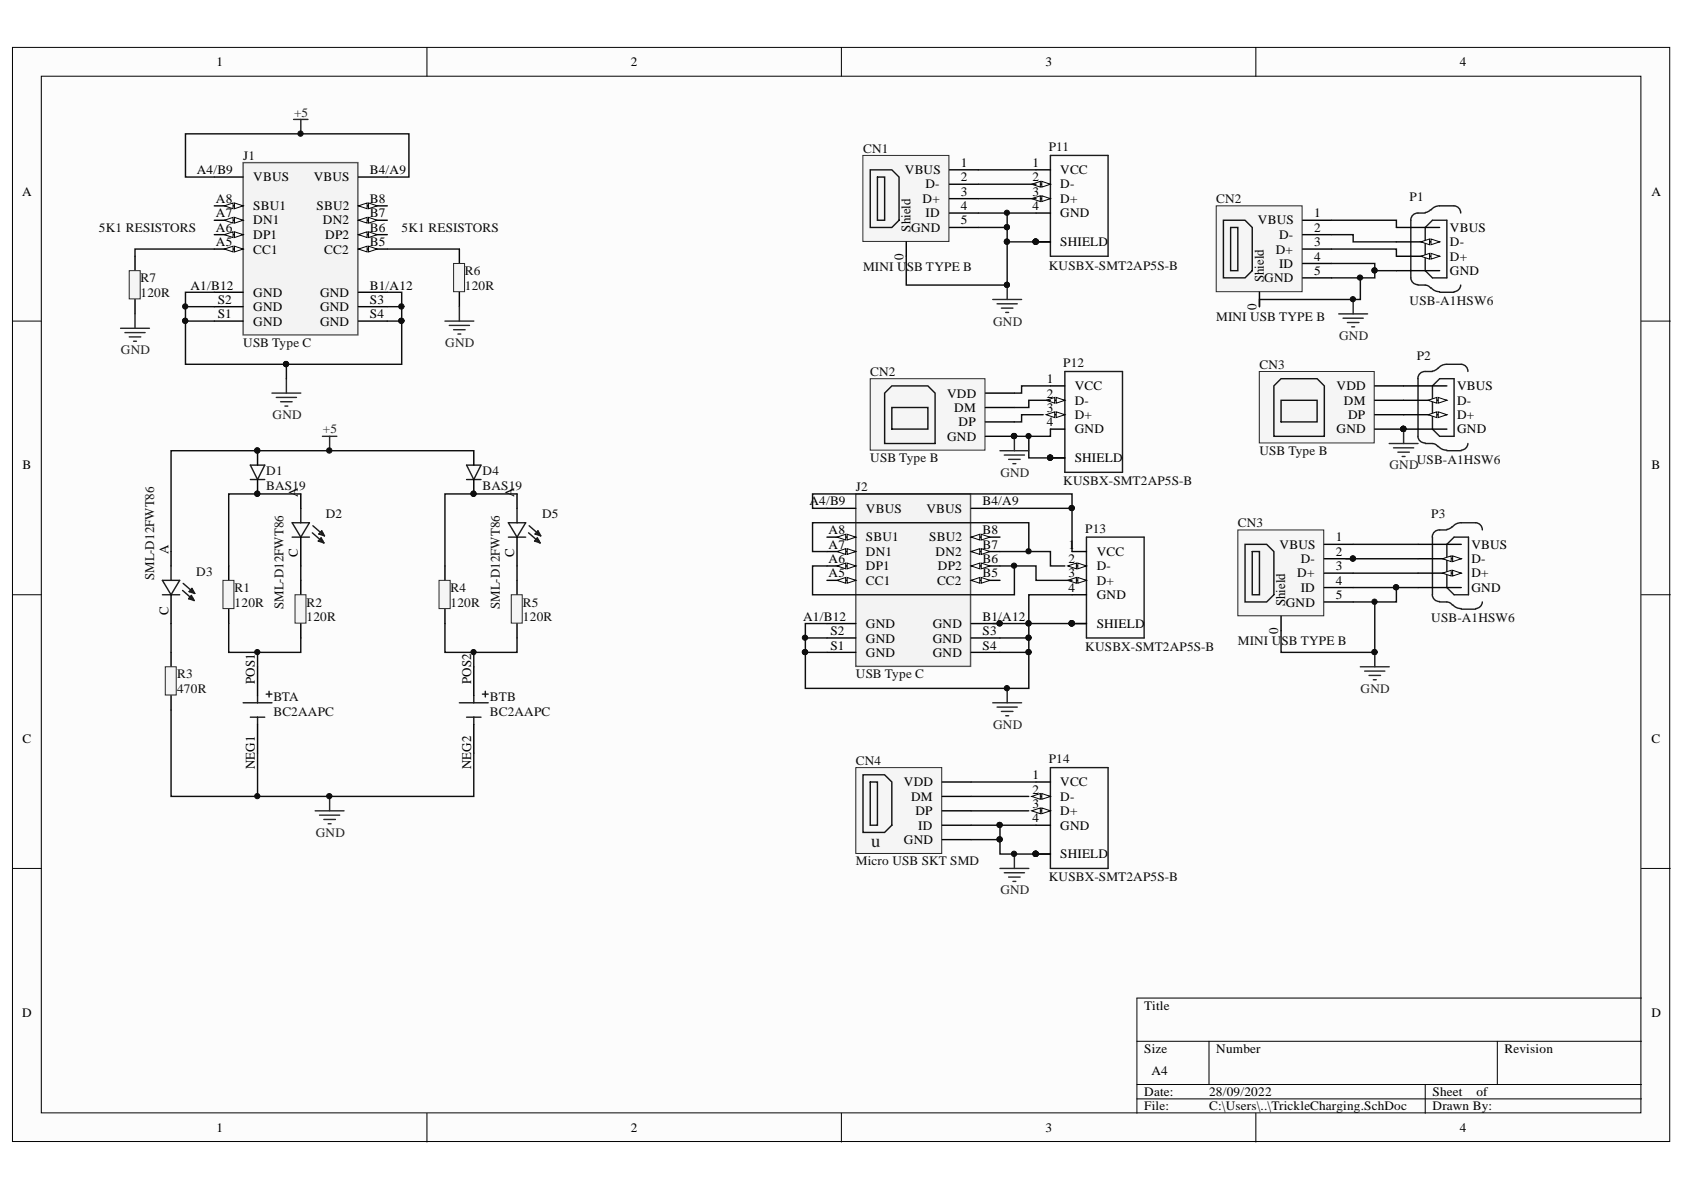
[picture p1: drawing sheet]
<svg xmlns="http://www.w3.org/2000/svg" width="297mm" height="210mm" viewBox="0 0 297 210" stroke-linecap="round" stroke-linejoin="round" font-family="sans-serif">
<defs><g id="words">
<text font-size="3.2" fill="#1c1c1c" x="153.7" y="149.4">u</text>
<g font-size="2.3">
<text x="38.2" y="11.7">1</text>
<text x="111.3" y="11.7">2</text>
<text x="184.4" y="11.7">3</text>
<text x="257.5" y="11.7">4</text>
<text x="169.5" y="29.4">1</text>
<text x="182.1" y="29.4">1</text>
<text x="3.9" y="34.5">A</text>
<text x="34.7" y="30.7">A4/B9</text>
<text x="38.1" y="35.8">A8</text>
<text x="44.7" y="32">VBUS</text>
<text x="55.3" y="32">VBUS</text>
<text x="65.2" y="30.7">B4/A9</text>
<text x="65.2" y="35.8">B8</text>
<text x="159.6" y="30.7">VBUS</text>
<text x="162.7" y="35.8">D+</text>
<text x="163.2" y="33.2">D-</text>
<text x="169.5" y="32">2</text>
<text x="169.5" y="34.5">3</text>
<text x="182.1" y="32">2</text>
<text x="182.1" y="34.5">3</text>
<text x="187" y="30.7">VCC</text>
<text x="187" y="33.2">D-</text>
<text x="187" y="35.8">D+</text>
<text x="291.3" y="34.5">A</text>
<text x="38.1" y="40.9">A6</text>
<text x="38.1" y="38.3">A7</text>
<text x="44.7" y="39.6">DN1</text>
<text x="44.7" y="37.1">SBU1</text>
<text x="55.9" y="37.1">SBU2</text>
<text x="57" y="39.6">DN2</text>
<text x="65.2" y="40.9">B6</text>
<text x="65.2" y="38.3">B7</text>
<text x="160.6" y="40.9" transform="rotate(-90 160.6 40.9)">Shield</text>
<text x="160.7" y="40.9">GND</text>
<text x="163.2" y="38.3">ID</text>
<text x="169.5" y="39.6">5</text>
<text x="169.5" y="37.1">4</text>
<text x="182.1" y="37.1">4</text>
<text x="187" y="38.3">GND</text>
<text x="221.9" y="39.6">VBUS</text>
<text x="231.8" y="38.3">1</text>
<text x="231.8" y="40.9">2</text>
<text x="255.7" y="40.9">VBUS</text>
<text x="38.1" y="43.5">A5</text>
<text x="44.7" y="44.7">CC1</text>
<text x="44.7" y="42.1">DP1</text>
<text x="57.2" y="44.7">CC2</text>
<text x="57.4" y="42.1">DP2</text>
<text x="65.2" y="43.5">B5</text>
<text x="159.4" y="45.8" transform="rotate(-90 159.4 45.8)">0</text>
<text x="187" y="43.5">SHIELD</text>
<text x="225" y="44.7">D+</text>
<text x="225.6" y="42.1">D-</text>
<text x="225.6" y="47.3">ID</text>
<text x="231.8" y="43.5">3</text>
<text x="231.8" y="46">4</text>
<text x="255.7" y="43.5">D-</text>
<text x="255.7" y="46">D+</text>
<text x="33.6" y="51.1">A1/B12</text>
<text x="38.4" y="53.6">S2</text>
<text x="44.7" y="52.4">GND</text>
<text x="56.4" y="52.4">GND</text>
<text x="65.2" y="51.1">B1/A12</text>
<text x="65.2" y="53.6">S3</text>
<text x="222.9" y="49.7" transform="rotate(-90 222.9 49.7)">Shield</text>
<text x="223" y="49.8">GND</text>
<text x="231.8" y="48.6">5</text>
<text x="255.7" y="48.6">GND</text>
<text x="38.4" y="56.2">S1</text>
<text x="44.7" y="57.4">GND</text>
<text x="44.7" y="54.9">GND</text>
<text x="56.4" y="54.9">GND</text>
<text x="56.4" y="57.4">GND</text>
<text x="65.2" y="56.2">S4</text>
<text x="221.6" y="54.7" transform="rotate(-90 221.6 54.7)">0</text>
<text x="167.1" y="70.1">VDD</text>
<text x="184.7" y="67.6">1</text>
<text x="184.7" y="70.1">2</text>
<text x="189.6" y="68.8">VCC</text>
<text x="189.6" y="71.4">D-</text>
<text x="235.8" y="68.8">VDD</text>
<text x="237" y="71.4">DM</text>
<text x="257" y="68.8">VBUS</text>
<text x="257" y="71.4">D-</text>
<text x="167.1" y="77.7">GND</text>
<text x="168.3" y="72.7">DM</text>
<text x="169.1" y="75.2">DP</text>
<text x="184.7" y="72.7">3</text>
<text x="184.7" y="75.2">4</text>
<text x="189.6" y="73.9">D+</text>
<text x="189.6" y="76.5">GND</text>
<text x="235.8" y="76.5">GND</text>
<text x="237.8" y="73.9">DP</text>
<text x="257" y="73.9">D+</text>
<text x="257" y="76.5">GND</text>
<text x="4" y="82.8">B</text>
<text x="189.6" y="81.5">SHIELD</text>
<text x="291.3" y="82.8">B</text>
<text x="52.6" y="87.6" transform="rotate(-90 52.6 87.6)">A</text>
<text x="90.7" y="87.6" transform="rotate(-90 90.7 87.6)">A</text>
<text x="142.8" y="89.1">A4/B9</text>
<text x="173.3" y="89.1">B4/A9</text>
<text x="146.2" y="94.2">A8</text>
<text x="152.8" y="95.5">SBU1</text>
<text x="152.8" y="90.4">VBUS</text>
<text x="163.4" y="90.4">VBUS</text>
<text x="163.9" y="95.5">SBU2</text>
<text x="173.3" y="94.2">B8</text>
<text x="235.6" y="95.5">1</text>
<text x="29.7" y="97.8" transform="rotate(-90 29.7 97.8)">A</text>
<text x="52.6" y="98.3" transform="rotate(-90 52.6 98.3)">C</text>
<text x="90.7" y="98.3" transform="rotate(-90 90.7 98.3)">C</text>
<text x="146.2" y="101.8">A5</text>
<text x="146.2" y="99.3">A6</text>
<text x="146.2" y="96.8">A7</text>
<text x="152.8" y="100.6">DP1</text>
<text x="152.8" y="98">DN1</text>
<text x="165" y="98">DN2</text>
<text x="165.4" y="100.6">DP2</text>
<text x="173.3" y="101.8">B5</text>
<text x="173.3" y="99.3">B6</text>
<text x="173.3" y="96.8">B7</text>
<text x="188.5" y="96.8">1</text>
<text x="188.5" y="99.3">2</text>
<text x="188.5" y="101.8">3</text>
<text x="193.5" y="98">VCC</text>
<text x="193.5" y="100.6">D-</text>
<text x="225.7" y="96.8">VBUS</text>
<text x="228.8" y="101.8">D+</text>
<text x="229.4" y="99.3">D-</text>
<text x="235.6" y="98">2</text>
<text x="235.6" y="100.6">3</text>
<text x="259.6" y="96.8">VBUS</text>
<text x="259.6" y="99.3">D-</text>
<text x="259.6" y="101.8">D+</text>
<text x="152.8" y="103.1">CC1</text>
<text x="165.3" y="103.1">CC2</text>
<text x="188.5" y="104.5">4</text>
<text x="193.5" y="103.1">D+</text>
<text x="193.5" y="105.7">GND</text>
<text x="226.7" y="106.9" transform="rotate(-90 226.7 106.9)">Shield</text>
<text x="226.8" y="107">GND</text>
<text x="229.4" y="104.5">ID</text>
<text x="235.6" y="105.7">5</text>
<text x="235.6" y="103.1">4</text>
<text x="259.6" y="104.5">GND</text>
<text x="29.7" y="108.5" transform="rotate(-90 29.7 108.5)">C</text>
<text x="141.7" y="109.5">A1/B12</text>
<text x="146.5" y="112.1">S2</text>
<text x="152.8" y="110.8">GND</text>
<text x="152.8" y="113.3">GND</text>
<text x="164.5" y="110.8">GND</text>
<text x="164.5" y="113.3">GND</text>
<text x="173.3" y="109.5">B1/A12</text>
<text x="173.3" y="112.1">S3</text>
<text x="193.5" y="110.8">SHIELD</text>
<text x="225.4" y="111.9" transform="rotate(-90 225.4 111.9)">0</text>
<text x="146.5" y="114.6">S1</text>
<text x="152.8" y="115.9">GND</text>
<text x="164.5" y="115.9">GND</text>
<text x="173.3" y="114.6">S4</text>
<text x="44.9" y="120.7" transform="rotate(-90 44.9 120.7)">POS1</text>
<text x="83.1" y="120.7" transform="rotate(-90 83.1 120.7)">POS2</text>
<text x="4" y="131.1">C</text>
<text x="291.3" y="131.1">C</text>
<text x="44.9" y="135.7" transform="rotate(-90 44.9 135.7)">NEG1</text>
<text x="83.1" y="135.7" transform="rotate(-90 83.1 135.7)">NEG2</text>
<text x="182.1" y="137.4">1</text>
<text x="159.4" y="138.7">VDD</text>
<text x="160.7" y="141.2">DM</text>
<text x="161.5" y="143.8">DP</text>
<text x="182.1" y="140">2</text>
<text x="182.1" y="142.5">3</text>
<text x="187" y="138.7">VCC</text>
<text x="187" y="141.2">D-</text>
<text x="187" y="143.8">D+</text>
<text x="159.4" y="148.9">GND</text>
<text x="162" y="146.3">ID</text>
<text x="182.1" y="145">4</text>
<text x="187" y="146.3">GND</text>
<text x="187" y="151.4">SHIELD</text>
<text x="3.9" y="179.4">D</text>
<text x="201.8" y="178.1">Title</text>
<text x="291.3" y="179.4">D</text>
<text x="201.8" y="185.7">Size</text>
<text x="214.5" y="185.7">Number</text>
<text x="265.4" y="185.7">Revision</text>
<text x="203.1" y="189.5">A4</text>
<text x="201.8" y="193.3">Date:</text>
<text x="201.8" y="195.9">File:</text>
<text x="213.3" y="193.3">28/09/2022</text>
<text x="213.3" y="195.9">C:\Users\..\TrickleCharging.SchDoc</text>
<text x="252.7" y="193.3">Sheet</text>
<text x="252.7" y="195.9">Drawn By:</text>
<text x="260.4" y="193.3">of</text>
<text x="38.2" y="199.7">1</text>
<text x="111.3" y="199.7">2</text>
<text x="184.4" y="199.7">3</text>
<text x="257.5" y="199.7">4</text>
</g>
<g font-size="2.3" fill="#262626">
<text x="51.9" y="20.6">+5</text>
<text x="175.2" y="57.4">GND</text>
<text x="236.2" y="60">GND</text>
<text x="21.3" y="62.5">GND</text>
<text x="78.5" y="61.2">GND</text>
<text x="48.1" y="73.9">GND</text>
<text x="57" y="76.5">+5</text>
<text x="245.1" y="82.8">GND</text>
<text x="176.4" y="84.1">GND</text>
<text x="240" y="122.2">GND</text>
<text x="175.2" y="128.6">GND</text>
<text x="55.7" y="147.6">GND</text>
<text x="176.4" y="157.7">GND</text>
</g>
<g font-size="2.3" fill="#0e0e0e">
<text x="42.9" y="28.2">J1</text>
<text x="152.2" y="26.9">CN1</text>
<text x="185" y="26.6">P11</text>
<text x="214.5" y="35.8">CN2</text>
<text x="248.6" y="35.5">P1</text>
<text x="17.4" y="40.9">5K1 RESISTORS</text>
<text x="70.8" y="40.9">5K1 RESISTORS</text>
<text x="152.2" y="47.8">MINI U</text>
<text x="160" y="47.8">SB TYPE B</text>
<text x="185" y="47.5">KUSBX-SMT2AP5S-B</text>
<text x="24.8" y="49.8">R7</text>
<text x="24.8" y="52.4">120R</text>
<text x="82" y="48.6">R6</text>
<text x="82" y="51.1">120R</text>
<text x="248.6" y="53.9">USB-A1HSW6</text>
<text x="214.5" y="56.7">MINI USB TYPE B</text>
<text x="42.9" y="61.2">USB Type C</text>
<text x="187.5" y="64.8">P12</text>
<text x="222.1" y="65">CN3</text>
<text x="249.9" y="63.5">P2</text>
<text x="153.5" y="66.3">CN2</text>
<text x="47" y="83.8">D1</text>
<text x="85.1" y="83.8">D4</text>
<text x="153.5" y="81.5">USB Type B</text>
<text x="222.1" y="80.3">USB Type B</text>
<text x="249.9" y="81.8">USB-A1HSW6</text>
<text x="47" y="86.4">BAS19</text>
<text x="85.1" y="86.4">BAS19</text>
<text x="151" y="86.6">J2</text>
<text x="187.5" y="85.6">KUSBX-SMT2AP5S-B</text>
<text x="57.5" y="91.4">D2</text>
<text x="95.6" y="91.4">D5</text>
<text x="191.4" y="94">P13</text>
<text x="218.3" y="93">CN3</text>
<text x="252.4" y="91.4">P3</text>
<text x="34.6" y="101.6">D3</text>
<text x="27.2" y="102.3" transform="rotate(-90 27.2 102.3)">SML-D12FWT86</text>
<text x="41.4" y="104.5">R1</text>
<text x="41.4" y="107">120R</text>
<text x="50" y="107.4" transform="rotate(-90 50 107.4)">SML-D12FWT86</text>
<text x="54.1" y="107">R2</text>
<text x="79.5" y="104.5">R4</text>
<text x="79.5" y="107">120R</text>
<text x="88.2" y="107.4" transform="rotate(-90 88.2 107.4)">SML-D12FWT86</text>
<text x="92.2" y="107">R5</text>
<text x="54.1" y="109.5">120R</text>
<text x="92.2" y="109.5">120R</text>
<text x="218.3" y="113.8">MINI U</text>
<text x="226.1" y="113.8">SB TYPE B</text>
<text x="252.4" y="109.8">USB-A1HSW6</text>
<text x="31.2" y="119.7">R3</text>
<text x="151" y="119.7">USB Type C</text>
<text x="191.4" y="114.9">KUSBX-SMT2AP5S-B</text>
<text x="31.2" y="122.2">470R</text>
<text x="48.2" y="123.7">BTA</text>
<text x="86.4" y="123.7">BTB</text>
<text x="48.2" y="126.3">BC2AAPC</text>
<text x="86.4" y="126.3">BC2AAPC</text>
<text x="151" y="134.9">CN4</text>
<text x="185" y="134.6">P14</text>
<text x="151" y="152.7">Micro USB SKT SMD</text>
<text x="185" y="155.4">KUSBX-SMT2AP5S-B</text>
</g>
</g></defs>
<g fill="#fcfcfc" stroke="#000" stroke-width=".18">
<path d="M2.2 8.4h292.3v193h-292.3z"/>
<path d="M7.3 13.4h282.1v182.9h-282.1z"/>
</g>
<g fill="none" stroke="#000" stroke-width=".18">
<path d="M75.3 8.4v5M148.4 8.4v5M221.5 8.4v5M2.2 56.6h5.1M289.5 56.6h5.1M2.2 104.9h5.1M289.5 104.9h5.1M2.2 153.2h5.1M289.5 153.2h5.1M289.5 176h-89v20.4M75.3 196.4v5.1M148.4 196.4v5.1"/>
<path d="M200.5 183.7h89M200.5 191.3h89M200.5 193.8h89M213.3 183.7v7.6M221.5 196.4v5.1M251.4 191.3v5.1M264.1 183.7v7.6"/>
</g>
<g fill="none" stroke="#1c1c1c" stroke-width=".25">
<path d="M30.2 99.8v2.6M28.6 102.4h3.1l-1.5 2.5zM28.6 104.9h3.1M32.2 104.1l2 1.8M32.3 102.9l2 1.8M33.3 105.6l.5-.6 .4 .9M33.3 105.6l.9 .3M33.4 104.3l.5-.5 .4 .9M33.4 104.3l.9 .4M33.7 105.2l.1 .2M33.8 104l.1 .2M34 105.5v.1h-.7"/>
<path d="M34.1 104.2v.2l-.7-.1"/>
</g>
<path d="M30.2 97.3v2.5M30.2 104.9v5.1M30.2 115.1v2.5M30.2 122.7v2.5" fill="none" stroke="#000" stroke-width=".25"/>
<path d="M29.2 117.6h1.9v5h-1.9z" fill="#f5f5f5" stroke="#262626" stroke-width=".18"/>
<path d="M53.1 102.4v2.5M53.1 110v2.5" fill="none" stroke="#000" stroke-width=".25"/>
<path d="M52 104.9h2v5h-2z" fill="#f5f5f5" stroke="#262626" stroke-width=".18"/>
<g fill="none" stroke="#1c1c1c" stroke-width=".25">
<path d="M51.5 92.2h3.1l-1.5 2.5zM51.5 94.7h3.1M53.1 89.7v2.5M55.1 94l2 1.8M55.2 92.7l2 1.8M56.2 95.4l.4-.5 .5 .9M56.2 95.4l.9 .4M56.3 94.2l.4-.6 .5 .9M56.3 94.2l.9 .3M56.6 95.1l.1 .2M56.7 93.8l.1 .2M56.9 95.3v.2l-.7-.1"/>
<path d="M57 94.1v.1h-.7"/>
</g>
<path d="M40.3 99.8v2.6M53.1 87.1v2.6M53.1 94.7v5.1M40.3 107.4v2.6" fill="none" stroke="#000" stroke-width=".25"/>
<path d="M39.3 102.4h2v4.9h-2z" fill="#f5f5f5" stroke="#262626" stroke-width=".18"/>
<path d="M44.2 82h2.5l-1.3 2.6zM44.2 84.6h2.5M42.9 124h5.1M44.2 126.5h2.5M45.4 122.7v1.3M45.4 126.5v1.3M47 122.4h1M47.5 121.9v1" fill="none" stroke="#1c1c1c" stroke-width=".25"/>
<path d="M45.4 79.5v2.5M45.4 84.6v2.5M45.4 117.6v5.1M91.2 102.4v2.5M91.2 110v2.5M45.4 127.8v5.1" fill="none" stroke="#000" stroke-width=".25"/>
<g fill="#0e0e0e" stroke="#0e0e0e" stroke-width=".18">
<circle cx="45.4" cy="79.5" r=".46"/>
<circle cx="45.4" cy="87.1" r=".46"/>
<circle cx="58.1" cy="140.4" r=".46"/>
<circle cx="45.4" cy="115" r=".46"/>
</g>
<path d="M53.1 87.1h-12.8v12.7M53.1 99.8v2.6M30.2 110v5.1M40.3 110v5.1h12.8v-2.6M45.4 115.1v2.5" fill="none" stroke="#0e0e0e" stroke-width=".25"/>
<path d="M55.6 143h5.1M56.4 143.8h3.5M57.1 144.5h2.1M57.9 145.3h.5M58.1 140.5v2.5" fill="none" stroke="#262626" stroke-width=".25"/>
<path d="M90.2 104.9h1.9v5h-1.9z" fill="#f5f5f5" stroke="#262626" stroke-width=".18"/>
<g fill="none" stroke="#1c1c1c" stroke-width=".25">
<path d="M89.7 92.2h3l-1.5 2.5zM89.7 94.7h3M91.2 89.7v2.5M93.2 94l2.1 1.8M93.3 92.7l2.1 1.8M94.3 95.4l.5-.5 .5 .9M94.3 95.4l1 .4M94.4 94.2l.5-.6 .5 .9M94.4 94.2l1 .3M94.7 95.1l.2 .2M94.8 93.8l.2 .2M95 95.3v.2l-.7-.1"/>
<path d="M95.1 94.1v.1h-.7"/>
</g>
<path d="M78.5 99.8v2.6M91.2 87.1v2.6M91.2 94.7v5.1M78.5 107.4v2.6" fill="none" stroke="#000" stroke-width=".25"/>
<path d="M77.4 102.4h2v4.9h-2z" fill="#f5f5f5" stroke="#262626" stroke-width=".18"/>
<path d="M82.3 82h2.5l-1.2 2.6zM82.3 84.6h2.5M81 124h5.1M82.3 126.5h2.5M83.6 122.7v1.3M83.6 126.5v1.3M85.1 122.4h1M85.6 121.9v1" fill="none" stroke="#1c1c1c" stroke-width=".25"/>
<path d="M83.6 79.5v2.5M83.6 84.6v2.5M83.6 117.6v5.1M83.6 127.8v5.1" fill="none" stroke="#000" stroke-width=".25"/>
<g fill="#0e0e0e" stroke="#0e0e0e" stroke-width=".18">
<circle cx="83.5" cy="87.1" r=".46"/>
<circle cx="83.5" cy="115" r=".46"/>
<circle cx="58.1" cy="79.5" r=".47"/>
<circle cx="45.4" cy="140.4" r=".46"/>
</g>
<path d="M91.2 87.1h-12.7v12.7M91.2 99.8v2.6M78.5 110v5.1h12.7v-2.6M83.6 115.1v2.5M45.4 132.9v7.6" fill="none" stroke="#0e0e0e" stroke-width=".25"/>
<path d="M56.9 77h2.5M58.1 77v2.5" fill="none" stroke="#262626" stroke-width=".25"/>
<path d="M42.9 28.7h20.2v30.4h-20.2z" fill="#f3f3f3" stroke="#575757" stroke-width=".25"/>
<path d="M37.8 43.9h5.1" fill="none" stroke="#000" stroke-width=".25"/>
<g fill="#fcfcfc" stroke="#000" stroke-width=".18">
<path d="M41.4 43.4l1.5 .5-1.5 .5z"/>
<path d="M39.6 43.9l1.5-.5v1z"/>
</g>
<path d="M37.8 41.4h5.1" fill="none" stroke="#000" stroke-width=".25"/>
<g fill="#fcfcfc" stroke="#000" stroke-width=".18">
<path d="M41.4 40.9l1.5 .5-1.5 .5z"/>
<path d="M39.6 41.4l1.5-.5v1z"/>
</g>
<path d="M37.8 38.9h5.1" fill="none" stroke="#000" stroke-width=".25"/>
<g fill="#fcfcfc" stroke="#000" stroke-width=".18">
<path d="M41.4 38.3l1.5 .6-1.5 .5z"/>
<path d="M39.6 38.9l1.5-.6v1.1z"/>
</g>
<path d="M37.8 36.3h5.1" fill="none" stroke="#000" stroke-width=".25"/>
<g fill="#fcfcfc" stroke="#000" stroke-width=".18">
<path d="M41.4 35.8l1.5 .5-1.5 .5z"/>
<path d="M39.6 36.3l1.5-.5v1z"/>
</g>
<path d="M37.8 31.2h5.1M63.2 31.2h5.1M63.2 43.9h5.1" fill="none" stroke="#000" stroke-width=".25"/>
<g fill="#fcfcfc" stroke="#000" stroke-width=".18">
<path d="M63.2 43.9l1.6-.5v1z"/>
<path d="M65 43.4l1.5 .5-1.5 .5z"/>
</g>
<path d="M63.2 41.4h5.1" fill="none" stroke="#000" stroke-width=".25"/>
<g fill="#fcfcfc" stroke="#000" stroke-width=".18">
<path d="M63.2 41.4l1.6-.5v1z"/>
<path d="M65 40.9l1.5 .5-1.5 .5z"/>
</g>
<path d="M63.2 38.9h5.1" fill="none" stroke="#000" stroke-width=".25"/>
<g fill="#fcfcfc" stroke="#000" stroke-width=".18">
<path d="M63.2 38.9l1.6-.6v1.1z"/>
<path d="M65 38.3l1.5 .6-1.5 .5z"/>
</g>
<path d="M63.2 36.3h5.1" fill="none" stroke="#000" stroke-width=".25"/>
<g fill="#fcfcfc" stroke="#000" stroke-width=".18">
<path d="M63.2 36.3l1.6-.5v1z"/>
<path d="M65 35.8l1.5 .5-1.5 .5z"/>
</g>
<path d="M37.8 51.6h5.1M37.8 56.6h5.1M37.8 54.1h5.1M63.2 51.6h5.1M63.2 56.6h5.1M63.2 54.1h5.1M81 43.9v2.6M81 51.6v2.5" fill="none" stroke="#000" stroke-width=".25"/>
<path d="M83.6 79.5h-53.4v17.8M30.2 125.2v15.3h53.4v-7.6" fill="none" stroke="#0e0e0e" stroke-width=".25"/>
<path d="M80 46.5h1.9v5h-1.9z" fill="#f5f5f5" stroke="#262626" stroke-width=".18"/>
<path d="M78.5 56.6h5.1M79.2 57.4h3.6M80 58.2h2M80.8 58.9h.5M81 54.1v2.5M48 69.3h5.1M48.7 70.1h3.6M49.5 70.9h2M50.3 71.6h.5M50.5 66.8v2.5" fill="none" stroke="#262626" stroke-width=".25"/>
<path d="M32.7 56.6v7.7h17.8M32.7 54.1h5.1M37.8 51.6h-5.1v5h5.1M68.3 51.6h2.6v5h-2.6M68.3 54.1h2.6M68.3 43.9h12.7M70.9 56.6v7.7h-20.4v2.5" fill="none" stroke="#0e0e0e" stroke-width=".25"/>
<g fill="#0e0e0e" stroke="#0e0e0e" stroke-width=".18">
<circle cx="32.7" cy="56.6" r=".46"/>
<circle cx="70.8" cy="56.6" r=".46"/>
<circle cx="50.5" cy="64.2" r=".47"/>
<circle cx="32.7" cy="54.1" r=".46"/>
<circle cx="70.8" cy="54.1" r=".47"/>
</g>
<path d="M23.8 45.2v2.5M23.8 52.8v2.6" fill="none" stroke="#000" stroke-width=".25"/>
<path d="M22.8 47.7h1.9v5h-1.9z" fill="#f5f5f5" stroke="#262626" stroke-width=".18"/>
<path d="M51.8 21.1h2.5M53.1 21.1v2.5M21.3 57.9h5.1M22 58.7h3.6M22.8 59.4h2M23.8 55.4v2.5M23.6 60.2h.5" fill="none" stroke="#262626" stroke-width=".25"/>
<path d="M37.8 31.2h-5.1v-7.6h39.4v7.6h-3.8M37.8 43.9h-14v1.3" fill="none" stroke="#0e0e0e" stroke-width=".25"/>
<circle cx="53" cy="23.6" r=".46" fill="#0e0e0e" stroke="#0e0e0e" stroke-width=".18"/>
<path d="M251.4 37.6h-1.3a1.22 1.22 0 0 0-1.2 1.3v10.1a1.22 1.22 0 0 0 1.2 1.2M252.3 37l-.4 .3-.5 .2M252.4 37.1a1.86 1.86 0 0 1 1.5-.8h2.6a1.23 1.23 0 0 1 1.2 1.3M250.1 50.3a2.24 2.24 0 0 1 2.1 .3l.2 .2M251.4 40.1l1.3-1.2h2.5v10.1h-2.5l-1.3-1.3zM252.4 50.8a1.86 1.86 0 0 0 1.5 .7M253.9 51.6h2.6M257.7 50.3a1.22 1.22 0 0 1-1.2 1.2" fill="none" stroke="#1c1c1c" stroke-width=".25"/>
<path d="M246.3 40.1h7.6M246.3 42.7h7.6" fill="none" stroke="#000" stroke-width=".25"/>
<g fill="#fcfcfc" stroke="#000" stroke-width=".18">
<path d="M252.4 42.2l1.5 .5-1.5 .5z"/>
<path d="M250.6 42.7l1.6-.5v1z"/>
</g>
<path d="M246.3 45.2h7.6" fill="none" stroke="#000" stroke-width=".25"/>
<g fill="#fcfcfc" stroke="#000" stroke-width=".18">
<path d="M252.4 44.7l1.5 .5-1.5 .5z"/>
<path d="M250.6 45.2l1.6-.5v1z"/>
</g>
<path d="M246.3 47.7h7.6" fill="none" stroke="#000" stroke-width=".25"/>
<path d="M153.5 66.8h20.2v12.6h-20.2z" fill="#f5f5f5" stroke="#262626" stroke-width=".18"/>
<path d="M173.8 69.3h5.1M173.8 71.9h5.1M173.8 74.4h5.1M173.8 77h5.1" fill="none" stroke="#000" stroke-width=".25"/>
<circle cx="178.9" cy="76.9" r=".46" fill="#0e0e0e" stroke="#0e0e0e" stroke-width=".18"/>
<path d="M156 69.3l1.3-1.2h6.4l1.2 1.2v8.9h-8.9zM157.3 71.9h6.4v3.8h-6.4z" fill="none" stroke="#151515" stroke-width=".25"/>
<path d="M152.2 27.4h15.2v15.2h-15.2z" fill="#f5f5f5" stroke="#262626" stroke-width=".18"/>
<path d="M167.5 30h5.1M167.5 32.5h5.1M167.5 35h5.1M167.5 37.6h5.1M159.9 42.7v2.5M167.5 40.1h5.1M185.3 68.1h2.5M185.3 70.6h2.5" fill="none" stroke="#000" stroke-width=".25"/>
<path d="M153.5 30h3.8l1.3 1.2v7.7l-1.3 1.2h-3.8zM154.8 31.2h1.2v7.7h-1.2z" fill="none" stroke="#151515" stroke-width=".25"/>
<path d="M187.8 65.5h10.2v17.8h-10.2z" fill="none" stroke="#1c1c1c" stroke-width=".25"/>
<g fill="#fcfcfc" stroke="#000" stroke-width=".18">
<path d="M186.3 70.1l1.5 .5-1.5 .5z"/>
<path d="M184.5 70.6l1.5-.5v1z"/>
</g>
<path d="M185.3 73.2h2.5" fill="none" stroke="#000" stroke-width=".25"/>
<g fill="#fcfcfc" stroke="#000" stroke-width=".18">
<path d="M186.3 72.6l1.5 .6-1.5 .5z"/>
<path d="M184.5 73.2l1.5-.6v1.1z"/>
</g>
<path d="M182.7 30h2.6M182.7 32.5h2.6M185.3 75.7h2.5M185.3 80.8h2.5" fill="none" stroke="#000" stroke-width=".25"/>
<circle cx="185.2" cy="80.7" r=".46" fill="#0e0e0e" stroke="#0e0e0e" stroke-width=".18"/>
<path d="M185.3 27.4h10.2v17.8h-10.2z" fill="none" stroke="#1c1c1c" stroke-width=".25"/>
<g fill="#fcfcfc" stroke="#000" stroke-width=".18">
<path d="M183.8 32l1.5 .5-1.5 .5z"/>
<path d="M182 32.5l1.5-.5v1z"/>
</g>
<path d="M182.7 35h2.6" fill="none" stroke="#000" stroke-width=".25"/>
<g fill="#fcfcfc" stroke="#000" stroke-width=".18">
<path d="M183.8 34.5l1.5 .5-1.5 .5z"/>
<path d="M182 35l1.5-.5v1z"/>
</g>
<path d="M182.7 37.6h2.6M182.7 42.7h2.6" fill="none" stroke="#000" stroke-width=".25"/>
<circle cx="182.7" cy="42.6" r=".47" fill="#0e0e0e" stroke="#0e0e0e" stroke-width=".18"/>
<path d="M151 87.1h20.2v30.4h-20.2z" fill="#f3f3f3" stroke="#575757" stroke-width=".25"/>
<path d="M145.9 102.4h5.1" fill="none" stroke="#000" stroke-width=".25"/>
<g fill="#fcfcfc" stroke="#000" stroke-width=".18">
<path d="M149.4 101.9l1.6 .5-1.6 .5z"/>
<path d="M147.6 102.4l1.6-.5v1z"/>
</g>
<path d="M145.9 99.8h5.1" fill="none" stroke="#000" stroke-width=".25"/>
<g fill="#fcfcfc" stroke="#000" stroke-width=".18">
<path d="M149.4 99.3l1.6 .5-1.6 .5z"/>
<path d="M147.6 99.8l1.6-.5v1z"/>
</g>
<path d="M145.9 97.3h5.1" fill="none" stroke="#000" stroke-width=".25"/>
<g fill="#fcfcfc" stroke="#000" stroke-width=".18">
<path d="M149.4 96.8l1.6 .5-1.6 .5z"/>
<path d="M147.6 97.3l1.6-.5v1z"/>
</g>
<path d="M145.9 94.7h5.1" fill="none" stroke="#000" stroke-width=".25"/>
<g fill="#fcfcfc" stroke="#000" stroke-width=".18">
<path d="M149.4 94.2l1.6 .5-1.6 .6z"/>
<path d="M147.6 94.7l1.6-.5v1.1z"/>
</g>
<path d="M145.9 89.7h5.1M171.3 89.7h5.1M171.3 102.4h5.1" fill="none" stroke="#000" stroke-width=".25"/>
<g fill="#fcfcfc" stroke="#000" stroke-width=".18">
<path d="M171.3 102.4l1.5-.5v1z"/>
<path d="M173.1 101.9l1.5 .5-1.5 .5z"/>
</g>
<path d="M171.3 99.8h5.1" fill="none" stroke="#000" stroke-width=".25"/>
<g fill="#fcfcfc" stroke="#000" stroke-width=".18">
<path d="M171.3 99.8l1.5-.5v1z"/>
<path d="M173.1 99.3l1.5 .5-1.5 .5z"/>
</g>
<path d="M171.3 97.3h5.1" fill="none" stroke="#000" stroke-width=".25"/>
<g fill="#fcfcfc" stroke="#000" stroke-width=".18">
<path d="M171.3 97.3l1.5-.5v1z"/>
<path d="M173.1 96.8l1.5 .5-1.5 .5z"/>
</g>
<path d="M171.3 94.7h5.1" fill="none" stroke="#000" stroke-width=".25"/>
<g fill="#fcfcfc" stroke="#000" stroke-width=".18">
<path d="M171.3 94.7l1.5-.5v1.1z"/>
<path d="M173.1 94.2l1.5 .5-1.5 .6z"/>
</g>
<path d="M189.1 97.3h2.5M189.1 99.8h2.5M145.9 110h5.1M145.9 115.1h5.1M145.9 112.5h5.1M171.3 110h5.1M171.3 115.1h5.1M171.3 112.5h5.1" fill="none" stroke="#000" stroke-width=".25"/>
<circle cx="176.3" cy="110" r=".47" fill="#0e0e0e" stroke="#0e0e0e" stroke-width=".18"/>
<path d="M191.6 94.7h10.2v17.8h-10.2z" fill="none" stroke="#1c1c1c" stroke-width=".25"/>
<g fill="#fcfcfc" stroke="#000" stroke-width=".18">
<path d="M190.1 99.3l1.5 .5-1.5 .5z"/>
<path d="M188.3 99.8l1.6-.5v1z"/>
</g>
<path d="M189.1 102.4h2.5" fill="none" stroke="#000" stroke-width=".25"/>
<g fill="#fcfcfc" stroke="#000" stroke-width=".18">
<path d="M190.1 101.9l1.5 .5-1.5 .5z"/>
<path d="M188.3 102.4l1.6-.5v1z"/>
</g>
<path d="M189.1 104.9h2.5M189.1 110h2.5" fill="none" stroke="#000" stroke-width=".25"/>
<circle cx="189" cy="110" r=".47" fill="#0e0e0e" stroke="#0e0e0e" stroke-width=".18"/>
<path d="M214.5 36.3h15.2v15.2h-15.2z" fill="#f5f5f5" stroke="#262626" stroke-width=".18"/>
<path d="M229.8 38.9h5.1M222.2 51.6v2.5M229.8 41.4h5.1M229.8 43.9h5.1M229.8 49h5.1M229.8 46.5h5.1M247.6 68.1h7.6M247.6 70.6h7.6" fill="none" stroke="#000" stroke-width=".25"/>
<path d="M215.8 38.9h3.8l1.3 1.2v7.6l-1.3 1.3h-3.8zM217.1 40.1h1.2v7.6h-1.2z" fill="none" stroke="#151515" stroke-width=".25"/>
<path d="M251.4 78.2a2.23 2.23 0 0 1 2 .4l.2 .2M252.7 65.5a2.24 2.24 0 0 0-2.3 .5l-.3 .7v10.3a1.23 1.23 0 0 0 1.3 1.1M252.7 68.1l1.2-1.3h2.6v10.2h-2.6l-1.2-1.3zM253.6 65l-.4 .3-.5 .2M253.7 65a1.87 1.87 0 0 1 1.5-.7h2.6a1.23 1.23 0 0 1 1.1 1.2M253.7 78.7a1.87 1.87 0 0 0 1.5 .7M255.2 79.5h2.6M258.9 78.2a1.22 1.22 0 0 1-1.2 1.2" fill="none" stroke="#1c1c1c" stroke-width=".25"/>
<g fill="#fcfcfc" stroke="#000" stroke-width=".18">
<path d="M253.7 70.1l1.5 .5-1.5 .5z"/>
<path d="M251.9 70.6l1.5-.5v1z"/>
</g>
<path d="M247.6 73.2h7.6" fill="none" stroke="#000" stroke-width=".25"/>
<g fill="#fcfcfc" stroke="#000" stroke-width=".18">
<path d="M253.7 72.6l1.5 .6-1.5 .5z"/>
<path d="M251.9 73.2l1.5-.6v1.1z"/>
</g>
<path d="M247.6 75.7h7.6M250.1 96h7.7M250.1 98.6h7.7" fill="none" stroke="#000" stroke-width=".25"/>
<circle cx="247.5" cy="75.7" r=".46" fill="#0e0e0e" stroke="#0e0e0e" stroke-width=".18"/>
<path d="M252.7 94.7v10.2M255.2 93.5a2.24 2.24 0 0 0-2.3 .4l-.3 .8M255.2 96l1.3-1.3h2.5v10.2h-2.5l-1.3-1.3zM256.1 92.9l-.4 .3-.5 .2M256.2 92.9a1.87 1.87 0 0 1 1.6-.7h2.5a1.23 1.23 0 0 1 1.2 1.3M252.6 104.9a1.23 1.23 0 0 0 1.3 1.2M253.9 106.2a2.24 2.24 0 0 1 2.1 .3l.2 .2M256.2 106.7a1.88 1.88 0 0 0 1.5 .6M257.8 107.4h2.5M261.5 106.2a1.22 1.22 0 0 1-1.2 1.1" fill="none" stroke="#1c1c1c" stroke-width=".25"/>
<g fill="#fcfcfc" stroke="#000" stroke-width=".18">
<path d="M256.2 98l1.6 .6-1.6 .5z"/>
<path d="M254.4 98.6l1.6-.6v1.1z"/>
</g>
<path d="M250.1 101.1h7.7" fill="none" stroke="#000" stroke-width=".25"/>
<g fill="#fcfcfc" stroke="#000" stroke-width=".18">
<path d="M256.2 100.6l1.6 .5-1.6 .5z"/>
<path d="M254.4 101.1l1.6-.5v1z"/>
</g>
<path d="M250.1 103.6h7.7" fill="none" stroke="#000" stroke-width=".25"/>
<path d="M218.3 93.5h15.2v15.1h-15.2z" fill="#f5f5f5" stroke="#262626" stroke-width=".18"/>
<path d="M233.6 96h5.1M233.6 98.6h5.1M226 108.7v2.6M233.6 101.1h5.1M233.6 106.2h5.1M233.6 103.6h5.1M182.7 137.9h2.6M182.7 140.5h2.6" fill="none" stroke="#000" stroke-width=".25"/>
<circle cx="238.6" cy="98.5" r=".46" fill="#0e0e0e" stroke="#0e0e0e" stroke-width=".18"/>
<path d="M219.6 96h3.8l1.3 1.3v7.6l-1.3 1.3h-3.8zM220.9 97.3h1.3v7.6h-1.3z" fill="none" stroke="#151515" stroke-width=".25"/>
<path d="M185.3 135.4h10.2v17.8h-10.2z" fill="none" stroke="#1c1c1c" stroke-width=".25"/>
<g fill="#fcfcfc" stroke="#000" stroke-width=".18">
<path d="M183.8 140l1.5 .5-1.5 .5z"/>
<path d="M182 140.5l1.5-.5v1z"/>
</g>
<path d="M182.7 143h2.6" fill="none" stroke="#000" stroke-width=".25"/>
<g fill="#fcfcfc" stroke="#000" stroke-width=".18">
<path d="M183.8 142.5l1.5 .5-1.5 .5z"/>
<path d="M182 143l1.5-.5v1z"/>
</g>
<path d="M182.7 145.6h2.6M182.7 150.6h2.6" fill="none" stroke="#000" stroke-width=".25"/>
<circle cx="182.7" cy="150.6" r=".47" fill="#0e0e0e" stroke="#0e0e0e" stroke-width=".18"/>
<path d="M151 135.4h15.1v15.1h-15.1z" fill="#f5f5f5" stroke="#262626" stroke-width=".18"/>
<path d="M166.2 137.9h5.1M166.2 140.5h5.1M166.2 143h5.1M166.2 148.1h5.1M166.2 145.6h5.1" fill="none" stroke="#000" stroke-width=".25"/>
<path d="M152.2 136.7h3.8l1.3 1.2v7.7l-1.3 1.2h-3.8zM153.5 137.9h1.3v7.7h-1.3z" fill="none" stroke="#151515" stroke-width=".25"/>
<path d="M237.4 98.6h12.7M238.7 96h11.4M238.7 101.1h11.4M238.7 103.6h7.6M250.1 103.6h-3.8v2.6h-7.6" fill="none" stroke="#0e0e0e" stroke-width=".25"/>
<circle cx="246.3" cy="103.6" r=".46" fill="#0e0e0e" stroke="#0e0e0e" stroke-width=".18"/>
<path d="M222.1 65.5h20.3v12.6h-20.3z" fill="#f5f5f5" stroke="#262626" stroke-width=".18"/>
<path d="M242.5 68.1h5.1M242.5 70.6h5.1M242.5 73.2h5.1M242.5 75.7h5.1" fill="none" stroke="#000" stroke-width=".25"/>
<g fill="#0e0e0e" stroke="#0e0e0e" stroke-width=".18">
<circle cx="247.5" cy="75.7" r=".46"/>
<circle cx="242.4" cy="47.7" r=".46"/>
<circle cx="239.9" cy="49" r=".46"/>
<circle cx="242.4" cy="115" r=".46"/>
<circle cx="242.4" cy="106.1" r=".46"/>
<circle cx="238.6" cy="52.8" r=".46"/>
<circle cx="176.3" cy="145.5" r=".46"/>
<circle cx="176.3" cy="148.1" r=".46"/>
<circle cx="182.7" cy="150.6" r=".47"/>
<circle cx="142" cy="115" r=".46"/>
<circle cx="142" cy="112.5" r=".46"/>
<circle cx="181.4" cy="115" r=".46"/>
<circle cx="181.4" cy="112.5" r=".46"/>
<circle cx="189" cy="110" r=".47"/>
<circle cx="181.4" cy="110" r=".46"/>
<circle cx="189" cy="89.6" r=".46"/>
<circle cx="181.4" cy="97.2" r=".46"/>
<circle cx="178.9" cy="99.8" r=".46"/>
<circle cx="178.9" cy="76.9" r=".46"/>
<circle cx="185.2" cy="80.7" r=".46"/>
<circle cx="181.4" cy="76.9" r=".46"/>
<circle cx="177.6" cy="40.1" r=".46"/>
<circle cx="177.6" cy="37.5" r=".46"/>
<circle cx="182.7" cy="42.6" r=".47"/>
<circle cx="177.6" cy="42.6" r=".46"/>
<circle cx="177.6" cy="50.2" r=".46"/>
<circle cx="177.6" cy="121.4" r=".46"/>
<circle cx="178.9" cy="150.6" r=".47"/>
</g>
<path d="M224.7 68.1l1.3-1.3h6.3l1.3 1.3v8.9h-8.9zM226 70.6h6.3v3.8h-6.3z" fill="none" stroke="#151515" stroke-width=".25"/>
<g fill="none" stroke="#0e0e0e" stroke-width=".25">
<path d="M172.6 30h10.1M172.6 32.5h10.1M172.6 35h10.1M172.6 37.6h10.1M177.7 37.6v2.5h-5.1M234.9 38.9h11.4v1.2M177.7 40.1v2.6h5M177.7 42.7v7.6h-17.8v-5.1M234.9 41.4h3.8v1.3h7.6M234.9 43.9h11.4v1.3M234.9 46.5h7.6v1.2M240 49v3.8h-17.8v1.3"/>
<path d="M246.3 47.7h-3.8v1.3h-7.6M181.5 77v3.8h3.8M184 73.2h-3.8v1.2h-1.3M185.3 68.1h-5.1v1.2h-1.3M185.3 70.6h-3.8v1.3h-2.6M185.3 75.7v1.3h-6.4M145.9 89.7h-2.6v-2.6h45.8v2.6M145.9 97.3h-2.6v-5.1h38.2v5.1M145.9 99.8h-2.6v5.1h35.6v-5.1M176.4 99.8h6.3v2.6h6.4M176.4 97.3h8.9v2.5h2.5M176.4 89.7h12.7v7.6"/>
<path d="M142.1 115.1v6.3h39.4v-6.3h-5.1M142.1 112.5h3.8M145.9 110h-3.8v5.1h3.8M175.1 110h14M176.4 112.5h5.1v2.6M189.1 104.9h-7.6v7.6M242.5 106.2v8.9h-16.5v-3.8M171.3 137.9h11.4M171.3 140.5h10.2M171.3 143h10.2M171.3 145.6h5.1M176.4 148.1v2.5h6.3"/>
<path d="M182.7 145.6h-6.3v2.5h-5.1"/>
</g>
<g fill="none" stroke="#262626" stroke-width=".25">
<path d="M175.1 52.8h5.1M175.9 53.6h3.5M176.6 54.3h2.1M177.4 55.1h.5M177.7 50.3v2.5M236.1 55.4h5.1M236.9 56.1h3.6M237.7 56.9h2M238.4 57.7h.5M238.7 52.8v2.6M176.4 79.5h5.1M178.9 77v2.5"/>
<path d="M245 78.2h5.1M245.8 79h3.6M246.6 79.8h2M247.6 75.7v2.5M177.1 80.3h3.6M177.9 81h2M178.7 81.8h.5M247.3 80.5h.5M240 117.6h5M240.7 118.4h3.6M241.5 119.1h2M242.2 119.9h.6"/>
<path d="M242.5 115.1v2.5M175.1 124h5.1M175.9 124.7h3.5M176.6 125.5h2.1M177.4 126.3h.5M177.7 121.4v2.6M176.4 153.2h5.1M177.1 153.9h3.6M177.9 154.7h2M178.7 155.5h.5M178.9 150.6v2.6"/>
</g>
<use href="#words"/>
</svg>
